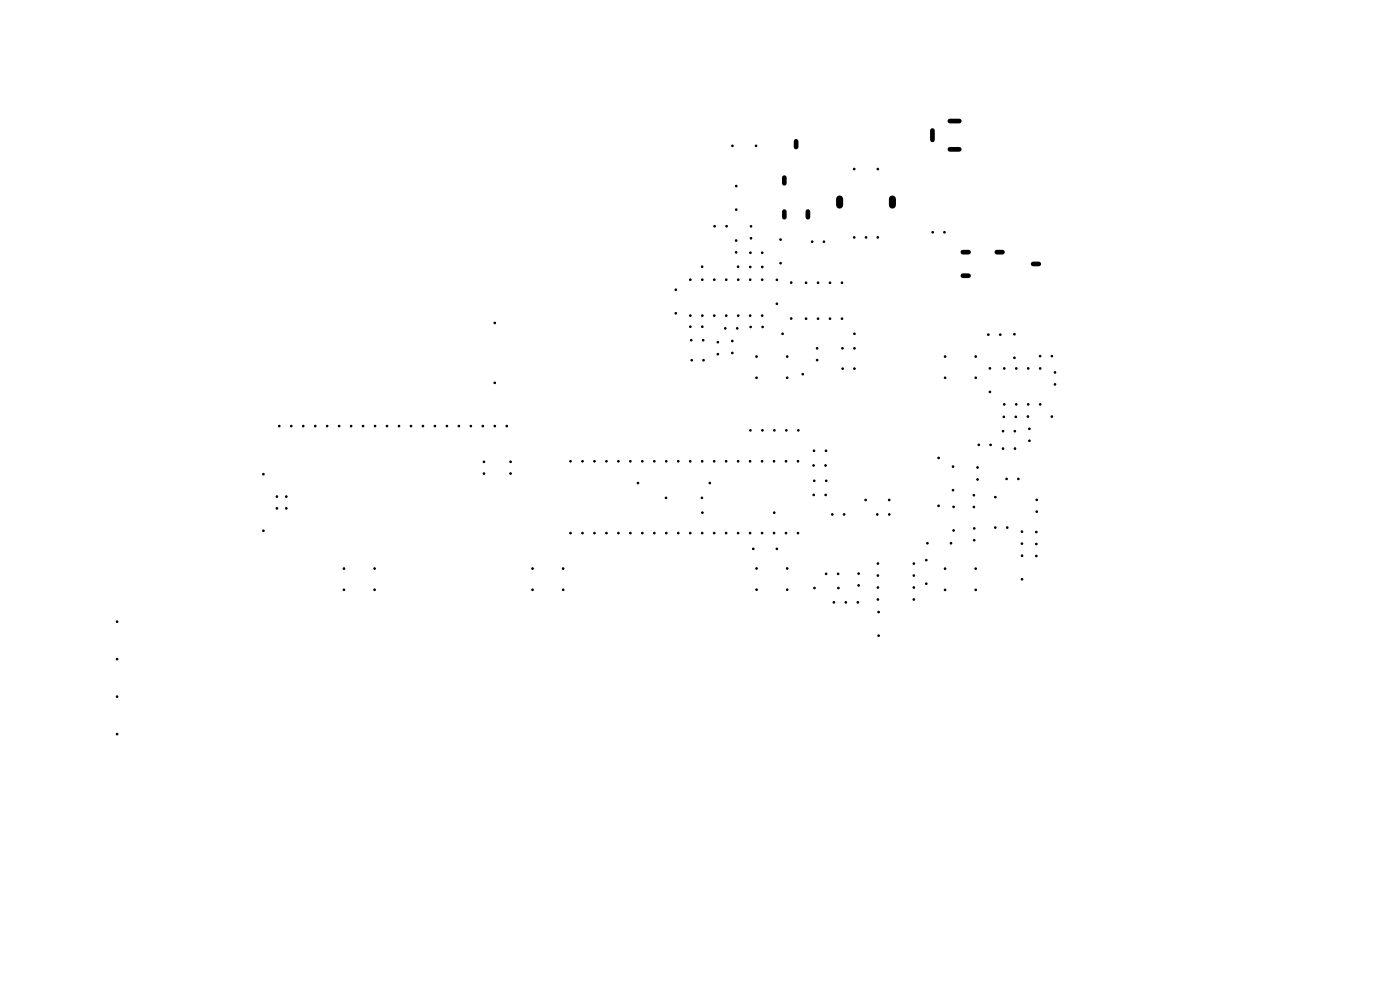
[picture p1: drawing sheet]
<svg xmlns="http://www.w3.org/2000/svg" width="297mm" height="210mm" viewBox="0 0 297 210" stroke-linecap="round" stroke-linejoin="round" font-family="sans-serif">
<g fill="#000" stroke="#000" stroke-width=".21">
<circle cx="155.4" cy="30.9" r=".17"/>
<circle cx="156.2" cy="39.5" r=".17"/>
<circle cx="160.4" cy="30.9" r=".17"/>
<circle cx="181.2" cy="35.9" r=".17"/>
<circle cx="186.2" cy="35.9" r=".17"/>
<circle cx="146.5" cy="59.3" r=".18"/>
<circle cx="149" cy="56.6" r=".17"/>
<circle cx="149" cy="59.3" r=".18"/>
<circle cx="151.5" cy="59.3" r=".18"/>
<circle cx="151.6" cy="48" r=".17"/>
<circle cx="154.1" cy="59.3" r=".18"/>
<circle cx="154.1" cy="48" r=".17"/>
<circle cx="156.2" cy="51" r=".17"/>
<circle cx="156.2" cy="53.5" r=".17"/>
<circle cx="156.2" cy="44.5" r=".17"/>
<circle cx="156.6" cy="56.6" r=".17"/>
<circle cx="156.6" cy="59.3" r=".18"/>
<circle cx="159.2" cy="59.3" r=".18"/>
<circle cx="159.2" cy="56.6" r=".17"/>
<circle cx="159.2" cy="53.6" r=".18"/>
<circle cx="159.3" cy="50.6" r=".17"/>
<circle cx="159.3" cy="48" r=".17"/>
<circle cx="161.7" cy="59.3" r=".18"/>
<circle cx="161.7" cy="53.6" r=".18"/>
<circle cx="161.7" cy="56.6" r=".17"/>
<circle cx="164.8" cy="59.4" r=".17"/>
<circle cx="165.6" cy="55.8" r=".17"/>
<circle cx="165.6" cy="50.8" r=".17"/>
<circle cx="167.9" cy="60" r=".17"/>
<circle cx="171" cy="60" r=".18"/>
<circle cx="172.3" cy="51.3" r=".18"/>
<circle cx="173.5" cy="60" r=".18"/>
<circle cx="174.8" cy="51.3" r=".18"/>
<circle cx="176.1" cy="60" r=".18"/>
<circle cx="178.6" cy="60" r=".18"/>
<circle cx="181.2" cy="50.4" r=".17"/>
<circle cx="183.7" cy="50.4" r=".17"/>
<circle cx="186.2" cy="50.4" r=".17"/>
<circle cx="197.9" cy="49.3" r=".17"/>
<circle cx="200.4" cy="49.3" r=".18"/>
<circle cx="105" cy="68.5" r=".18"/>
<circle cx="143.4" cy="61.5" r=".17"/>
<circle cx="143.4" cy="66.5" r=".17"/>
<circle cx="146.5" cy="69.3" r=".17"/>
<circle cx="146.5" cy="67" r=".18"/>
<circle cx="146.6" cy="72.2" r=".17"/>
<circle cx="146.7" cy="76.4" r=".17"/>
<circle cx="149" cy="69.3" r=".17"/>
<circle cx="149" cy="67" r=".18"/>
<circle cx="149.2" cy="72.2" r=".17"/>
<circle cx="149.2" cy="76.4" r=".17"/>
<circle cx="151.5" cy="67" r=".18"/>
<circle cx="152.3" cy="72.6" r=".18"/>
<circle cx="152.3" cy="75.1" r=".18"/>
<circle cx="153.9" cy="69.7" r=".17"/>
<circle cx="154.1" cy="67" r=".18"/>
<circle cx="155.4" cy="74.9" r=".17"/>
<circle cx="155.4" cy="72.3" r=".17"/>
<circle cx="156.4" cy="69.7" r=".17"/>
<circle cx="156.6" cy="67" r=".18"/>
<circle cx="159.2" cy="67" r=".18"/>
<circle cx="159.2" cy="69.4" r=".17"/>
<circle cx="160.5" cy="75.6" r=".17"/>
<circle cx="161.7" cy="67" r=".18"/>
<circle cx="161.8" cy="69.4" r=".17"/>
<circle cx="164.8" cy="64.4" r=".17"/>
<circle cx="166" cy="70.8" r=".17"/>
<circle cx="167" cy="75.6" r=".17"/>
<circle cx="167.9" cy="67.6" r=".17"/>
<circle cx="170.3" cy="79.4" r=".18"/>
<circle cx="171" cy="67.6" r=".18"/>
<circle cx="173.3" cy="73.9" r=".17"/>
<circle cx="173.3" cy="76.4" r=".17"/>
<circle cx="173.5" cy="67.6" r=".18"/>
<circle cx="176.1" cy="67.6" r=".18"/>
<circle cx="178.6" cy="67.6" r=".18"/>
<circle cx="178.7" cy="73.9" r=".17"/>
<circle cx="178.8" cy="78.2" r=".17"/>
<circle cx="181.3" cy="70.8" r=".17"/>
<circle cx="181.3" cy="73.9" r=".17"/>
<circle cx="181.3" cy="78.2" r=".17"/>
<circle cx="200.5" cy="75.6" r=".17"/>
<circle cx="207" cy="75.6" r=".17"/>
<circle cx="209.7" cy="71" r=".17"/>
<circle cx="210" cy="78.1" r=".17"/>
<circle cx="212.2" cy="71" r=".17"/>
<circle cx="213.1" cy="78.2" r=".17"/>
<circle cx="215.2" cy="70.9" r=".18"/>
<circle cx="215.2" cy="75.9" r=".18"/>
<circle cx="215.6" cy="78.2" r=".17"/>
<circle cx="218.1" cy="78.2" r=".17"/>
<circle cx="220.7" cy="75.5" r=".17"/>
<circle cx="220.7" cy="78.2" r=".17"/>
<circle cx="223.1" cy="75.5" r=".17"/>
<circle cx="223.8" cy="79" r=".17"/>
<circle cx="59.2" cy="90.4" r=".17"/>
<circle cx="61.8" cy="90.4" r=".17"/>
<circle cx="64.3" cy="90.4" r=".17"/>
<circle cx="66.9" cy="90.4" r=".17"/>
<circle cx="69.4" cy="90.4" r=".17"/>
<circle cx="71.9" cy="90.4" r=".17"/>
<circle cx="74.5" cy="90.4" r=".17"/>
<circle cx="77" cy="90.4" r=".17"/>
<circle cx="79.6" cy="90.4" r=".17"/>
<circle cx="82.1" cy="90.4" r=".17"/>
<circle cx="84.6" cy="90.4" r=".17"/>
<circle cx="87.2" cy="90.4" r=".17"/>
<circle cx="89.7" cy="90.4" r=".17"/>
<circle cx="92.3" cy="90.4" r=".17"/>
<circle cx="94.8" cy="90.4" r=".17"/>
<circle cx="97.3" cy="90.4" r=".17"/>
<circle cx="99.9" cy="90.4" r=".17"/>
<circle cx="102.4" cy="90.4" r=".17"/>
<circle cx="102.7" cy="98" r=".17"/>
<circle cx="105" cy="81.2" r=".18"/>
<circle cx="105" cy="90.4" r=".17"/>
<circle cx="107.5" cy="90.4" r=".17"/>
<circle cx="108.3" cy="98" r=".17"/>
<circle cx="121" cy="97.8" r=".17"/>
<circle cx="123.6" cy="97.8" r=".17"/>
<circle cx="126.1" cy="97.8" r=".17"/>
<circle cx="128.6" cy="97.8" r=".17"/>
<circle cx="131.2" cy="97.8" r=".17"/>
<circle cx="133.7" cy="97.8" r=".17"/>
<circle cx="136.3" cy="97.8" r=".17"/>
<circle cx="138.8" cy="97.8" r=".17"/>
<circle cx="141.3" cy="97.8" r=".17"/>
<circle cx="143.9" cy="97.8" r=".17"/>
<circle cx="146.4" cy="97.8" r=".17"/>
<circle cx="149" cy="97.8" r=".17"/>
<circle cx="151.5" cy="97.8" r=".17"/>
<circle cx="154" cy="97.8" r=".17"/>
<circle cx="156.6" cy="97.8" r=".17"/>
<circle cx="159.1" cy="97.8" r=".17"/>
<circle cx="159.2" cy="91.3" r=".17"/>
<circle cx="160.5" cy="80.1" r=".17"/>
<circle cx="161.7" cy="97.8" r=".17"/>
<circle cx="161.7" cy="91.3" r=".17"/>
<circle cx="164.2" cy="97.8" r=".17"/>
<circle cx="164.3" cy="91.3" r=".17"/>
<circle cx="166.7" cy="97.8" r=".17"/>
<circle cx="166.8" cy="91.3" r=".17"/>
<circle cx="167" cy="80.1" r=".17"/>
<circle cx="169.3" cy="97.8" r=".17"/>
<circle cx="169.4" cy="91.3" r=".17"/>
<circle cx="172.6" cy="98.7" r=".17"/>
<circle cx="172.7" cy="95.6" r=".17"/>
<circle cx="175.1" cy="98.7" r=".17"/>
<circle cx="175.2" cy="95.6" r=".17"/>
<circle cx="199.1" cy="97.1" r=".17"/>
<circle cx="200.5" cy="80.1" r=".17"/>
<circle cx="202.2" cy="99" r=".17"/>
<circle cx="207" cy="80.1" r=".17"/>
<circle cx="207.4" cy="99.2" r=".17"/>
<circle cx="207.6" cy="94.4" r=".18"/>
<circle cx="210" cy="83.1" r=".17"/>
<circle cx="210.1" cy="94.4" r=".18"/>
<circle cx="212.8" cy="95.2" r=".17"/>
<circle cx="212.8" cy="91.5" r=".18"/>
<circle cx="213" cy="88.4" r=".17"/>
<circle cx="213.1" cy="85.8" r=".17"/>
<circle cx="215.3" cy="91.5" r=".18"/>
<circle cx="215.3" cy="95.2" r=".17"/>
<circle cx="215.5" cy="88.4" r=".17"/>
<circle cx="215.6" cy="85.8" r=".17"/>
<circle cx="218.1" cy="88.4" r=".17"/>
<circle cx="218.1" cy="85.8" r=".17"/>
<circle cx="218.4" cy="91" r=".17"/>
<circle cx="218.4" cy="93.5" r=".17"/>
<circle cx="220.7" cy="85.8" r=".17"/>
<circle cx="223.1" cy="88.4" r=".17"/>
<circle cx="223.8" cy="81.5" r=".17"/>
<circle cx="55.9" cy="100.6" r=".17"/>
<circle cx="55.9" cy="112.6" r=".17"/>
<circle cx="58.7" cy="107.8" r=".17"/>
<circle cx="58.7" cy="105.3" r=".18"/>
<circle cx="60.7" cy="107.8" r=".17"/>
<circle cx="60.7" cy="105.3" r=".18"/>
<circle cx="102.7" cy="100.5" r=".17"/>
<circle cx="108.3" cy="100.5" r=".17"/>
<circle cx="121" cy="113.1" r=".17"/>
<circle cx="123.6" cy="113.1" r=".17"/>
<circle cx="126.1" cy="113.1" r=".17"/>
<circle cx="128.6" cy="113.1" r=".17"/>
<circle cx="131.2" cy="113.1" r=".17"/>
<circle cx="133.7" cy="113.1" r=".17"/>
<circle cx="135.3" cy="102.5" r=".17"/>
<circle cx="136.3" cy="113.1" r=".17"/>
<circle cx="138.8" cy="113.1" r=".17"/>
<circle cx="141.3" cy="105.6" r=".18"/>
<circle cx="141.3" cy="113.1" r=".17"/>
<circle cx="143.9" cy="113.1" r=".17"/>
<circle cx="146.4" cy="113.1" r=".17"/>
<circle cx="148.9" cy="105.6" r=".18"/>
<circle cx="149" cy="113.1" r=".17"/>
<circle cx="149" cy="108.8" r=".18"/>
<circle cx="150.6" cy="102.5" r=".17"/>
<circle cx="151.5" cy="113.1" r=".17"/>
<circle cx="154" cy="113.1" r=".17"/>
<circle cx="156.6" cy="113.1" r=".17"/>
<circle cx="159.1" cy="113.1" r=".17"/>
<circle cx="159.8" cy="116.4" r=".17"/>
<circle cx="161.7" cy="113.1" r=".17"/>
<circle cx="164.2" cy="113.1" r=".17"/>
<circle cx="164.3" cy="108.8" r=".18"/>
<circle cx="164.8" cy="116.4" r=".17"/>
<circle cx="166.7" cy="113.1" r=".17"/>
<circle cx="169.3" cy="113.1" r=".17"/>
<circle cx="172.6" cy="105" r=".18"/>
<circle cx="172.7" cy="102" r=".18"/>
<circle cx="175.2" cy="105" r=".18"/>
<circle cx="175.3" cy="102" r=".18"/>
<circle cx="176.6" cy="109.1" r=".17"/>
<circle cx="179.1" cy="109.1" r=".17"/>
<circle cx="183.6" cy="106.1" r=".17"/>
<circle cx="186.1" cy="109.1" r=".17"/>
<circle cx="186.2" cy="119.5" r=".18"/>
<circle cx="188.6" cy="106.1" r=".17"/>
<circle cx="188.7" cy="109.1" r=".17"/>
<circle cx="193.9" cy="119.5" r=".18"/>
<circle cx="196.5" cy="118.8" r=".18"/>
<circle cx="196.7" cy="115.2" r=".17"/>
<circle cx="199.1" cy="107.3" r=".17"/>
<circle cx="201.7" cy="115.2" r=".18"/>
<circle cx="202.2" cy="104" r=".17"/>
<circle cx="202.3" cy="107.5" r=".17"/>
<circle cx="202.3" cy="112.5" r=".17"/>
<circle cx="206.6" cy="107.5" r=".17"/>
<circle cx="206.6" cy="105.1" r=".17"/>
<circle cx="206.7" cy="114.6" r=".17"/>
<circle cx="206.7" cy="112.1" r=".18"/>
<circle cx="207.4" cy="101.7" r=".17"/>
<circle cx="211.1" cy="111.9" r=".17"/>
<circle cx="211.2" cy="105.5" r=".17"/>
<circle cx="213.5" cy="101.6" r=".17"/>
<circle cx="213.7" cy="111.9" r=".17"/>
<circle cx="216" cy="101.6" r=".17"/>
<circle cx="216.8" cy="115.3" r=".17"/>
<circle cx="216.8" cy="112.8" r=".17"/>
<circle cx="216.8" cy="117.9" r=".17"/>
<circle cx="219.8" cy="112.9" r=".17"/>
<circle cx="219.8" cy="117.9" r=".17"/>
<circle cx="219.8" cy="115.4" r=".17"/>
<circle cx="219.9" cy="108.5" r=".17"/>
<circle cx="219.9" cy="106" r=".17"/>
<circle cx="24.8" cy="139.8" r=".17"/>
<circle cx="24.8" cy="131.9" r=".17"/>
<circle cx="73" cy="120.6" r=".17"/>
<circle cx="73" cy="125.1" r=".18"/>
<circle cx="79.5" cy="120.6" r=".17"/>
<circle cx="79.5" cy="125.1" r=".17"/>
<circle cx="113" cy="120.6" r=".17"/>
<circle cx="113" cy="125.1" r=".17"/>
<circle cx="119.5" cy="120.6" r=".17"/>
<circle cx="119.5" cy="125.1" r=".17"/>
<circle cx="160.5" cy="125.1" r=".17"/>
<circle cx="160.5" cy="120.6" r=".17"/>
<circle cx="167" cy="125.1" r=".17"/>
<circle cx="167" cy="120.6" r=".17"/>
<circle cx="172.8" cy="124.7" r=".18"/>
<circle cx="175.3" cy="121.7" r=".17"/>
<circle cx="176.9" cy="127.8" r=".17"/>
<circle cx="177.8" cy="121.7" r=".17"/>
<circle cx="177.9" cy="124.7" r=".18"/>
<circle cx="179.4" cy="127.8" r=".17"/>
<circle cx="182" cy="127.8" r=".17"/>
<circle cx="182.1" cy="121.7" r=".17"/>
<circle cx="182.1" cy="124.2" r=".17"/>
<circle cx="186.2" cy="122.1" r=".18"/>
<circle cx="186.2" cy="124.6" r=".18"/>
<circle cx="186.2" cy="127.2" r=".18"/>
<circle cx="186.4" cy="129.8" r=".17"/>
<circle cx="186.4" cy="134.8" r=".17"/>
<circle cx="193.9" cy="122.1" r=".18"/>
<circle cx="193.9" cy="124.6" r=".18"/>
<circle cx="193.9" cy="127.2" r=".18"/>
<circle cx="196.5" cy="123.8" r=".18"/>
<circle cx="200.5" cy="125.1" r=".17"/>
<circle cx="200.5" cy="120.6" r=".17"/>
<circle cx="207" cy="125.1" r=".17"/>
<circle cx="207" cy="120.6" r=".17"/>
<circle cx="216.8" cy="122.9" r=".17"/>
<circle cx="24.8" cy="147.8" r=".17"/>
<circle cx="24.8" cy="155.7" r=".17"/>
</g>
<path d="M166.4 37.7v1.2M168.9 30v1.2M197.8 27.7v2M201.5 31.7h2M201.5 25.7h2M166.4 44.9v1.2M171.4 44.9v1.2M204.3 53.5h1.2M204.3 58.5h1.2M211.5 53.5h1.2M219.2 56h1.2" fill="none" stroke="#000" stroke-width="1"/>
<path d="M178.1 42.2v1.3M189.3 42.2v1.3" fill="none" stroke="#000" stroke-width="1.5"/>
</svg>
